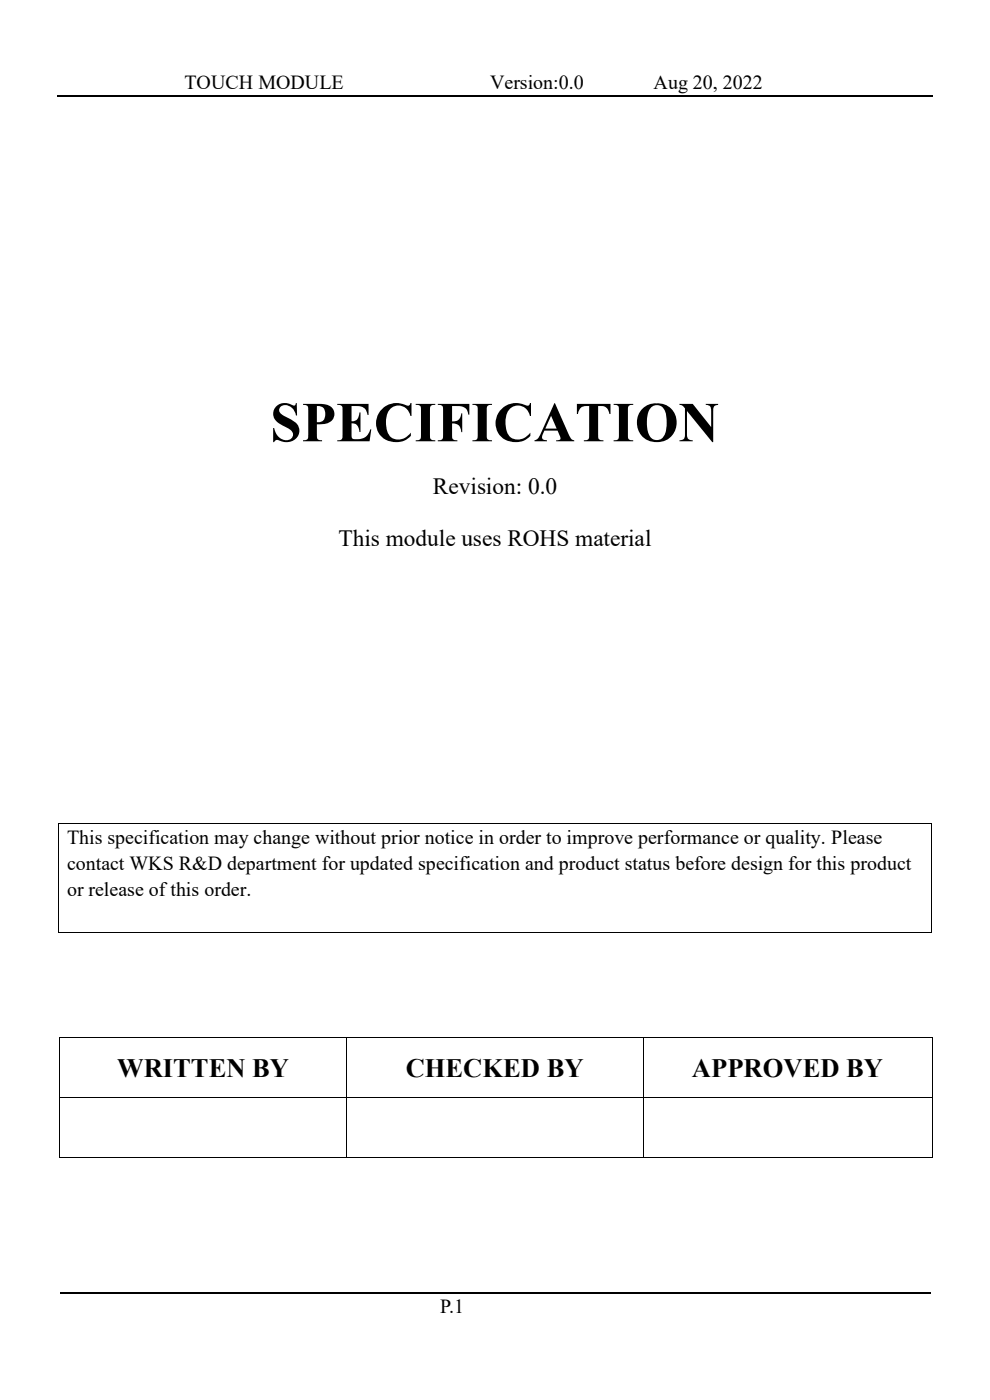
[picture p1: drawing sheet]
<svg xmlns="http://www.w3.org/2000/svg" width="210mm" height="297mm" viewBox="0 0 210 297" stroke-linecap="round" stroke-linejoin="round" font-family="sans-serif">
<defs><g id="words">
<text font-size="12" x="57.3" y="93.6">SPECIFICATION</text>
<g font-size="5.6">
<text x="24.9" y="228.5">WRITTEN BY</text>
<text x="86.1" y="228.5">CHECKED BY</text>
<text x="146.8" y="228.5">APPROVED BY</text>
</g>
<g font-size="5">
<text x="91.8" y="104.8">Revision: 0.0</text>
<text x="71.8" y="115.8">This module uses ROHS material</text>
</g>
<g font-size="4.2">
<text x="39.1" y="19">TOUCH MODULE</text>
<text x="104" y="19">Version:0.0</text>
<text x="138.7" y="19">Aug 20, 2022</text>
<text x="14.2" y="179.1">This specification may change without prior notice in order to improve performance or quality. Please</text>
<text x="14.2" y="184.6">contact WKS R&amp;D department for updated specification and product status before design for this product</text>
<text x="14.2" y="190.1">or release of this order.</text>
<text x="93.4" y="278.6">P.1</text>
</g>
</g></defs>
<path d="M12.2 20.3h185.7M12.7 274.3h184.7" fill="none" stroke="#000" stroke-width=".25"/>
<g fill="#000">
<path d="M12.2 174.6h.2v.2h-.2z" fill-rule="evenodd"/>
<path d="M12.2 174.6h.2v.2h-.2z" fill-rule="evenodd"/>
<path d="M197.6 174.6h.2v.2h-.2z" fill-rule="evenodd"/>
<path d="M197.6 174.6h.2v.2h-.2z" fill-rule="evenodd"/>
<path d="M12.2 197.8h.2v.2h-.2z" fill-rule="evenodd"/>
<path d="M12.2 197.8h.2v.2h-.2z" fill-rule="evenodd"/>
<path d="M197.6 197.8h.2v.2h-.2z" fill-rule="evenodd"/>
<path d="M197.6 197.8h.2v.2h-.2z" fill-rule="evenodd"/>
<path d="M12.6 220h.2v.2h-.2z" fill-rule="evenodd"/>
<path d="M12.6 220h.2v.2h-.2z" fill-rule="evenodd"/>
<path d="M12.6 232.7h.2v.2h-.2z" fill-rule="evenodd"/>
<path d="M73.5 220h.2v.2h-.2z" fill-rule="evenodd"/>
<path d="M73.5 232.7h.2v.2h-.2z" fill-rule="evenodd"/>
<path d="M136.3 220h.2v.2h-.2z" fill-rule="evenodd"/>
<path d="M136.3 232.7h.2v.2h-.2z" fill-rule="evenodd"/>
<path d="M197.7 220h.2v.2h-.2z" fill-rule="evenodd"/>
<path d="M197.7 220h.2v.2h-.2z" fill-rule="evenodd"/>
<path d="M197.7 232.7h.2v.2h-.2z" fill-rule="evenodd"/>
<path d="M12.6 245.5h.2v.2h-.2z" fill-rule="evenodd"/>
<path d="M12.6 245.5h.2v.2h-.2z" fill-rule="evenodd"/>
<path d="M73.5 245.5h.2v.2h-.2z" fill-rule="evenodd"/>
<path d="M136.3 245.5h.2v.2h-.2z" fill-rule="evenodd"/>
<path d="M197.7 245.5h.2v.2h-.2z" fill-rule="evenodd"/>
<path d="M197.7 245.5h.2v.2h-.2z" fill-rule="evenodd"/>
</g>
<g fill="none" stroke="#000" stroke-width=".21">
<path d="M12.3 174.8v23M12.4 174.7h185.2M197.7 174.8v23M12.4 197.9h185.2M12.7 220.2v12.5M12.7 232.9v12.6M12.8 220.1h60.7M12.8 232.8h60.7M73.6 220.2v12.5M73.6 232.9v12.6M73.7 220.1h62.6M73.7 232.8h62.6"/>
<path d="M136.4 220.2v12.5M136.4 232.9v12.6M136.5 220.1h61.2M136.5 232.8h61.2M197.8 220.2v12.5M197.8 232.9v12.6M12.8 245.6h60.7M73.7 245.6h62.6M136.5 245.6h61.2"/>
</g>
<use href="#words"/>
</svg>
